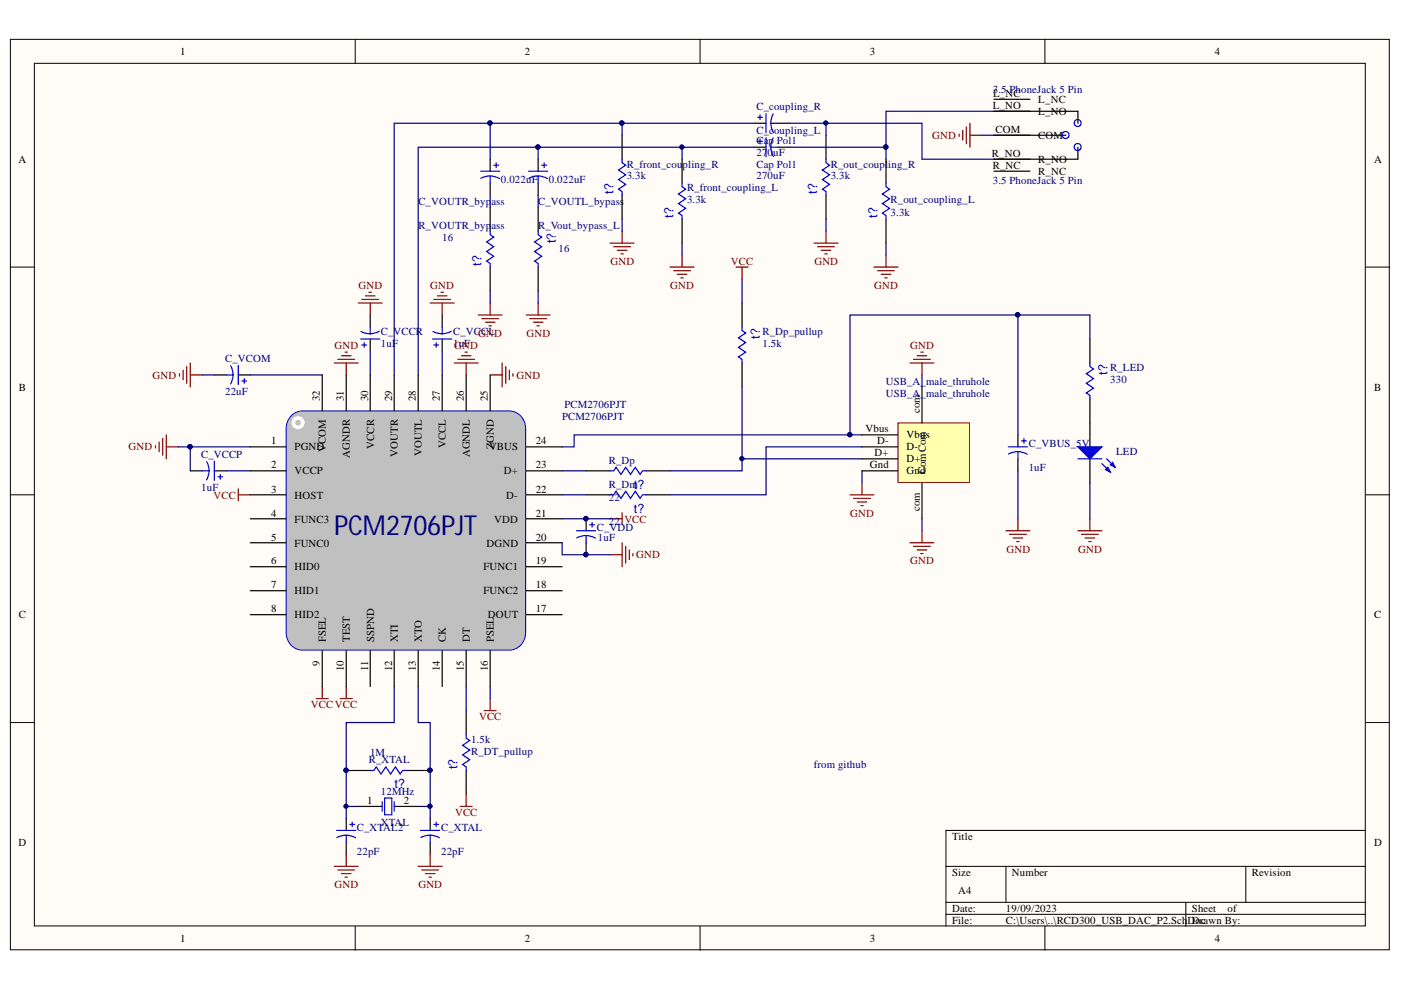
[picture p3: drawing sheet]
<svg xmlns="http://www.w3.org/2000/svg" width="297mm" height="210mm" viewBox="0 0 297 210" stroke-linecap="round" stroke-linejoin="round" font-family="sans-serif">
<defs><g id="words">
<text font-size="5.8" fill="#000080" x="70.8" y="113.5">PCM2706PJT</text>
<g font-size="2.7" fill="#00f">
<text x="130.1" y="41.1" transform="rotate(-90 130.1 41.1)">t?</text>
<text x="173.3" y="41.1" transform="rotate(-90 173.3 41.1)">t?</text>
<text x="142.8" y="46.2" transform="rotate(-90 142.8 46.2)">t?</text>
<text x="186" y="46.2" transform="rotate(-90 186 46.2)">t?</text>
<text x="117.8" y="51.5" transform="rotate(-90 117.8 51.5)">t?</text>
<text x="102.1" y="56.3" transform="rotate(-90 102.1 56.3)">t?</text>
<text x="161.1" y="71.9" transform="rotate(-90 161.1 71.9)">t?</text>
<text x="234.8" y="79.5" transform="rotate(-90 234.8 79.5)">t?</text>
<text x="134.4" y="103.6">t?</text>
<text x="134.4" y="108.7">t?</text>
<text x="83.6" y="167.1">t?</text>
<text x="97" y="163.1" transform="rotate(-90 97 163.1)">t?</text>
</g>
<g font-size="2.3">
<text x="38.2" y="11.7">1</text>
<text x="111.3" y="11.7">2</text>
<text x="184.4" y="11.7">3</text>
<text x="257.6" y="11.7">4</text>
<text x="210.5" y="23.1">L_NO</text>
<text x="210.6" y="20.5">L_NC</text>
<text x="220.1" y="21.8">L_NC</text>
<text x="211.1" y="28.2">COM</text>
<text x="220.1" y="24.4">L_NO</text>
<text x="220.1" y="29.4">COM</text>
<text x="3.9" y="34.5">A</text>
<text x="210.3" y="33.2">R_NO</text>
<text x="210.5" y="35.8">R_NC</text>
<text x="220.1" y="34.5">R_NO</text>
<text x="291.3" y="34.5">A</text>
<text x="220.1" y="37">R_NC</text>
<text x="4" y="82.8">B</text>
<text x="291.3" y="82.8">B</text>
<text x="67.8" y="85.1" transform="rotate(-90 67.8 85.1)">32</text>
<text x="72.9" y="85.1" transform="rotate(-90 72.9 85.1)">31</text>
<text x="78" y="85.1" transform="rotate(-90 78 85.1)">30</text>
<text x="83.1" y="85.1" transform="rotate(-90 83.1 85.1)">29</text>
<text x="88.2" y="85.1" transform="rotate(-90 88.2 85.1)">28</text>
<text x="93.3" y="85.1" transform="rotate(-90 93.3 85.1)">27</text>
<text x="98.3" y="85.1" transform="rotate(-90 98.3 85.1)">26</text>
<text x="103.4" y="85.1" transform="rotate(-90 103.4 85.1)">25</text>
<text x="195" y="87.6" transform="rotate(-90 195 87.6)">com</text>
<text x="57.5" y="94.2">1</text>
<text x="62.5" y="95.5">PGND</text>
<text x="69.1" y="95.8" transform="rotate(-90 69.1 95.8)">VCOM</text>
<text x="79.3" y="95.2" transform="rotate(-90 79.3 95.2)">VCCR</text>
<text x="94.5" y="95" transform="rotate(-90 94.5 95)">VCCL</text>
<text x="103.7" y="95.5">VBUS</text>
<text x="104.7" y="95.2" transform="rotate(-90 104.7 95.2)">ZGND</text>
<text x="113.6" y="94.2">24</text>
<text x="183.5" y="91.7">Vbus</text>
<text x="185.9" y="94.2">D-</text>
<text x="192.2" y="93">Vbus</text>
<text x="192.2" y="95.5">D-</text>
<text x="57.5" y="99.3">2</text>
<text x="62.5" y="100.6">VCCP</text>
<text x="74.1" y="97.1" transform="rotate(-90 74.1 97.1)">AGNDR</text>
<text x="84.4" y="96.8" transform="rotate(-90 84.4 96.8)">VOUTR</text>
<text x="89.5" y="96.7" transform="rotate(-90 89.5 96.7)">VOUTL</text>
<text x="99.6" y="96.9" transform="rotate(-90 99.6 96.9)">AGNDL</text>
<text x="106.8" y="100.6">D+</text>
<text x="113.6" y="99.3">23</text>
<text x="184.4" y="99.3">Gnd</text>
<text x="185.4" y="96.8">D+</text>
<text x="192.2" y="98">D+</text>
<text x="192.2" y="100.6">Gnd</text>
<text x="196.3" y="100.6" transform="rotate(-90 196.3 100.6)">ComCom</text>
<text x="57.5" y="104.5">3</text>
<text x="62.5" y="105.7">HOST</text>
<text x="107.3" y="105.7">D-</text>
<text x="113.6" y="104.5">22</text>
<text x="57.5" y="109.5">4</text>
<text x="62.5" y="110.8">FUNC3</text>
<text x="104.8" y="110.8">VDD</text>
<text x="113.6" y="109.5">21</text>
<text x="195" y="108.3" transform="rotate(-90 195 108.3)">com</text>
<text x="57.5" y="114.6">5</text>
<text x="57.5" y="119.7">6</text>
<text x="62.5" y="115.9">FUNC0</text>
<text x="103.2" y="115.9">DGND</text>
<text x="113.6" y="114.6">20</text>
<text x="113.6" y="119.7">19</text>
<text x="57.5" y="124.8">7</text>
<text x="62.5" y="121">HID0</text>
<text x="102.5" y="121">FUNC1</text>
<text x="113.6" y="124.8">18</text>
<text x="4" y="131.1">C</text>
<text x="57.5" y="129.8">8</text>
<text x="62.5" y="126">HID1</text>
<text x="62.5" y="131.1">HID2</text>
<text x="102.5" y="126">FUNC2</text>
<text x="103.4" y="131.1">DOUT</text>
<text x="113.6" y="129.8">17</text>
<text x="291.3" y="131.1">C</text>
<text x="69.1" y="136.2" transform="rotate(-90 69.1 136.2)">FSEL</text>
<text x="74.1" y="136.2" transform="rotate(-90 74.1 136.2)">TEST</text>
<text x="79.3" y="136.2" transform="rotate(-90 79.3 136.2)">SSPND</text>
<text x="84.4" y="136.2" transform="rotate(-90 84.4 136.2)">XTI</text>
<text x="89.5" y="136.2" transform="rotate(-90 89.5 136.2)">XTO</text>
<text x="94.5" y="136.2" transform="rotate(-90 94.5 136.2)">CK</text>
<text x="99.6" y="136.2" transform="rotate(-90 99.6 136.2)">DT</text>
<text x="104.7" y="136.2" transform="rotate(-90 104.7 136.2)">PSEL</text>
<text x="67.8" y="141.2" transform="rotate(-90 67.8 141.2)">9</text>
<text x="72.9" y="142.3" transform="rotate(-90 72.9 142.3)">10</text>
<text x="78" y="142.2" transform="rotate(-90 78 142.2)">11</text>
<text x="83.1" y="142.3" transform="rotate(-90 83.1 142.3)">12</text>
<text x="88.2" y="142.3" transform="rotate(-90 88.2 142.3)">13</text>
<text x="93.3" y="142.3" transform="rotate(-90 93.3 142.3)">14</text>
<text x="98.3" y="142.3" transform="rotate(-90 98.3 142.3)">15</text>
<text x="103.4" y="142.3" transform="rotate(-90 103.4 142.3)">16</text>
<text x="77.9" y="170.5">1</text>
<text x="85.7" y="170.5">2</text>
<text x="3.9" y="179.4">D</text>
<text x="201.9" y="178.1">Title</text>
<text x="291.3" y="179.4">D</text>
<text x="201.9" y="185.7">Size</text>
<text x="214.6" y="185.7">Number</text>
<text x="265.4" y="185.7">Revision</text>
<text x="203.1" y="189.6">A4</text>
<text x="201.9" y="193.4">Date:</text>
<text x="201.9" y="195.9">File:</text>
<text x="213.3" y="193.4">19/09/2023</text>
<text x="213.3" y="195.9">C:\Users\..\RCD300_USB_DAC_P2.Sch</text>
<text x="251.8" y="195.9">DDorawn By:</text>
<text x="252.7" y="193.4">Sheet</text>
<text x="254.7" y="195.9">c</text>
<text x="260.3" y="193.4">of</text>
<text x="38.2" y="199.7">1</text>
<text x="111.3" y="199.7">2</text>
<text x="184.4" y="199.7">3</text>
<text x="257.6" y="199.7">4</text>
</g>
<g font-size="2.3" fill="#000080">
<text x="160.4" y="23.3">C_coupling_R</text>
<text x="210.5" y="19.8">3.5 PhoneJack 5 Pin</text>
<text x="160.4" y="28.4">C_coupling_L</text>
<text x="132.9" y="35.5">R_front_cou</text>
<text x="144.7" y="35.5">pling_R</text>
<text x="160.4" y="35.5">Cap Pol1</text>
<text x="160.4" y="33">27</text>
<text x="160.4" y="30.4">Cap Pol1</text>
<text x="162.8" y="33">0uF</text>
<text x="176.1" y="35.5">R_out_coupl</text>
<text x="188.3" y="35.5">ing_R</text>
<text x="106.2" y="38.8">0.022uF</text>
<text x="116.4" y="38.8">0.022uF</text>
<text x="132.9" y="38.1">3.3k</text>
<text x="145.7" y="40.6">R_front_coupling_L</text>
<text x="160.4" y="38.1">270uF</text>
<text x="176.1" y="38.1">3.3k</text>
<text x="210.5" y="39.1">3.5 PhoneJack 5 Pin</text>
<text x="88.7" y="43.5">C_VOUTR_byp</text>
<text x="104.2" y="43.5">ass</text>
<text x="114.1" y="43.5">C_VOUTL_bypass</text>
<text x="145.7" y="43.1">3.3k</text>
<text x="188.8" y="43.1">R_out_coupling_L</text>
<text x="188.8" y="45.8">3.3k</text>
<text x="88.7" y="48.5">R_VOUTR_byp</text>
<text x="93.8" y="51.1">16</text>
<text x="104.2" y="48.5">ass</text>
<text x="114.1" y="48.5">R_Vout_bypass_L</text>
<text x="118.4" y="53.4">16</text>
<text x="80.7" y="71.1">C_VCCR</text>
<text x="96.1" y="71.1">C_VCCL</text>
<text x="161.7" y="71.1">R_Dp_pullup</text>
<text x="47.7" y="76.7">C_VCOM</text>
<text x="80.7" y="73.7">1uF</text>
<text x="96.1" y="73.7">1GuN</text>
<text x="98.4" y="73.7">FD</text>
<text x="161.7" y="73.7">1.5k</text>
<text x="47.7" y="83.8">22uF</text>
<text x="187.8" y="81.5">USB_A_male_thruhole</text>
<text x="235.4" y="78.7">R_LED</text>
<text x="235.4" y="81.3">330</text>
<text x="119.2" y="89.1">PCM2706PJT</text>
<text x="119.7" y="86.6">PCM2706PJT</text>
<text x="187.8" y="84.1">USB_A_male_thruhole</text>
<text x="218.1" y="94.7">C_VBUS_5V</text>
<text x="42.7" y="97">C_VCCP</text>
<text x="129.1" y="98.3">R_Dp</text>
<text x="218.1" y="99.8">1uF</text>
<text x="236.6" y="96.5">LED</text>
<text x="42.7" y="104.2">1uF</text>
<text x="129.1" y="103.4">R_Dm</text>
<text x="129.1" y="106.2">22</text>
<text x="126.5" y="112.6">C_VDD</text>
<text x="129.1" y="111.3">22</text>
<text x="126.8" y="114.6">1uF</text>
<text x="78.2" y="161.8">R_XTAL</text>
<text x="78.5" y="160.3">1M</text>
<text x="99.9" y="157.5">1.5k</text>
<text x="99.9" y="160">R_DT_pullup</text>
<text x="172.6" y="162.8">from github</text>
<text x="80.7" y="168.5">12MHz</text>
<text x="75.7" y="176.1">C_XTAL2</text>
<text x="80.7" y="175.1">XTAL</text>
<text x="93.5" y="176.1">C_XTAL</text>
<text x="75.7" y="181.2">22pF</text>
<text x="93.5" y="181.2">22pF</text>
</g>
<g font-size="2.3" fill="#800000">
<text x="197.6" y="29.4">GND</text>
<text x="129.4" y="56.2">GND</text>
<text x="155" y="56.2">VCC</text>
<text x="172.7" y="56.2">GND</text>
<text x="76" y="61.2">GND</text>
<text x="91.2" y="61.2">GND</text>
<text x="142.1" y="61.2">GND</text>
<text x="185.4" y="61.2">GND</text>
<text x="101.4" y="71.4">GND</text>
<text x="111.6" y="71.4">GND</text>
<text x="70.9" y="73.9">GND</text>
<text x="193" y="73.9">GND</text>
<text x="32.3" y="80.3">GND</text>
<text x="109.5" y="80.3">GND</text>
<text x="27.3" y="95.5">GND</text>
<text x="45.3" y="105.7">VCC</text>
<text x="132.4" y="110.8">VCC</text>
<text x="180.3" y="109.5">GND</text>
<text x="134.9" y="118.4">GND</text>
<text x="193" y="119.7">GND</text>
<text x="213.4" y="117.1">GND</text>
<text x="228.6" y="117.1">GND</text>
<text x="65.9" y="150.1">VCCVCC</text>
<text x="101.6" y="152.7">VCC</text>
<text x="96.5" y="173.1">VCC</text>
<text x="70.9" y="188.3">GND</text>
<text x="88.7" y="188.3">GND</text>
</g>
</g></defs>
<g fill="#fffcf8" stroke="#000" stroke-width=".21">
<path d="M2.2 8.3h292.4v193.1h-292.4z"/>
<path d="M7.3 13.4h282.2v182.9h-282.2z"/>
</g>
<g fill="none" stroke="#000" stroke-width=".21">
<path d="M75.3 8.3v5.1M148.4 8.3v5.1M221.5 8.3v5.1M2.2 56.6h5.1M289.6 56.6h5.1M2.2 104.9h5.1M289.6 104.9h5.1M2.2 153.2h5.1M289.6 153.2h5.1M289.6 176.1h-89v20.3M75.3 196.4v5.1M148.4 196.4v5.1"/>
<path d="M200.6 183.7h89M200.6 191.3h89M200.6 193.9h89M213.3 183.7v7.6M221.5 196.4v5.1M251.4 191.3v5.1M264.1 183.7v7.6"/>
</g>
<g fill="none" stroke="#000" stroke-width=".25">
<path d="M103.9 33.8v2.5M103.9 38.8v2.6M114.1 33.8v2.5M114.1 38.8v2.6M131.9 28.7v5.1M144.6 33.8v5M159.9 31.2h2.5M159.9 26.1h2.5M165 31.2h2.5M165 26.1h2.5M175.1 28.7v5.1M187.8 33.8v5"/>
<path d="M210.7 23.6h17.8v2.5M210.7 28.7h15.3M210.7 21.1h7.7M210.7 36.3h7.7M228.5 31.2v2.6h-17.8M103.9 43.9v5.1M103.9 56.6v5.1M114.1 43.9v5.1M114.1 56.6v5.1M131.9 41.4v5.1M144.6 46.5v5M175.1 41.4v5.1"/>
<path d="M187.8 46.5v5M45.4 79.5h2.6M50.5 79.5h2.6M78.5 66.8v2.5M78.5 71.9v2.5M93.8 66.8v2.5M93.8 71.9v2.5M157.3 64.3v5M157.3 77v5M231.1 71.9v5.1M40.3 99.8h2.6M45.4 99.8h2.6"/>
<path d="M124.3 99.8h5.1M137 99.8h5.1M215.8 92.2v2.5M215.8 97.3v2.5M231.1 84.6v10.1M231.1 97.3v5.1M124.3 110v2.5M124.3 115.1v2.5M124.3 104.9h5.1M137 104.9h5.1M98.8 150.7v5M73.4 173.5v2.6"/>
<path d="M73.4 178.6v2.5M73.4 163.4h5.1M76 171h5M83.6 171h5.1M86.1 163.4h5.1M91.2 173.5v2.6M91.2 178.6v2.5M98.8 163.4v5"/>
</g>
<g fill="none" stroke="#00f" stroke-width=".25">
<path d="M101.9 36.3h4.1M103.9 37.3l.8 .1 1.2 .5M103.9 37.3l-1.2 .2-.8 .3M103.9 37.3v1.5M104.7 35h1M105.2 34.5v1M112.1 36.3h4M114.1 37.3l.8 .1 1.2 .5M114.1 37.3l-1.2 .2-.8 .3M114.1 37.3v1.5M114.9 35h1M115.4 34.5v1"/>
<path d="M131.9 33.8v.7l.8 .5-1.6 1 1.6 1.1-1.6 1 1.6 1-1.6 1 .8 .5v.8M144.6 38.8v.8l.8 .5-1.5 1 1.5 1-1.5 1.1 1.5 1-1.5 1 .7 .5v.8M160.6 29.9h1.1M160.6 24.9h1.1M161.1 24.4v1M161.1 29.4v1.1M162.4 24.1v4.1M162.4 29.2v4M163.4 31.2h1.6M163.4 26.1h1.6M163.4 31.2l.2 1.2 .4 .8M163.4 26.1l.2 1.2 .4 .8"/>
<path d="M163.9 24.1l-.4 1.2-.1 .8M163.9 29.2l-.4 1.2-.1 .8M175.1 33.8v.7l.8 .5-1.5 1 1.5 1.1-1.5 1 1.5 1-1.5 1 .7 .5v.8M187.8 38.8v.8l.8 .5-1.5 1 1.5 1-1.5 1.1 1.5 1-1.5 1 .7 .5v.8M229 26.6a.74 .74 0 0 0-.3-1.2 .74 .74 0 0 0-.9 .8 .74 .74 0 0 0 1.2 .4M229 31.7a.74 .74 0 0 0-.3-1.2 .74 .74 0 0 0-.9 .9 .74 .74 0 0 0 1.2 .3M103.9 49v.8l.8 .5-1.5 1 1.5 1-1.5 1 1.5 1-1.5 1.1 .7 .5v.7M114.1 49v.8l.8 .5-1.6 1 1.6 1-1.6 1 1.6 1-1.6 1.1 .8 .5v.7M48 79.5h1.5M48.9 77.6a4 4 0 0 1 0 3.8M50.5 77.5v4M76.5 71.9h4"/>
<path d="M76.7 73.1h1M77.2 72.6v1.1M78.5 69.3v1.6M80.4 70.2a4 4 0 0 1-3.9 .1M91.7 71.9h4.1M92 73.1h1M92.5 72.6v1.1M93.8 69.3v1.6M95.7 70.2a4 4 0 0 1-3.9 .1M157.3 69.3v.8l.8 .5-1.5 1 1.5 1-1.5 1.1 1.5 1-1.5 1 .7 .5v.8M231.1 77v.7l.7 .5-1.5 1 1.5 1.1-1.5 1 1.5 1-1.5 1 .8 .5v.8M42.9 99.8h1.5"/>
<path d="M43.8 97.9a4 4 0 0 1 0 3.8M45.4 97.8v4.1M51.3 80.8h1M51.8 80.3v1M129.4 99.8h.7l.5-.7 1 1.5 1.1-1.5 1 1.5 1-1.5 1 1.5 .5-.8h.8M213.8 94.7h4.1M215.8 95.8l.8 .1 1.2 .4M215.8 95.8h-.8l-1.2 .5M215.8 95.8v1.5M216.6 93.5h1M217.1 93v1M228.5 97.3h5.1"/>
<path d="M233.6 98.3l1.8 1.8M234.6 97.3l1.8 1.8M46.2 101.1h1M46.7 100.6v1M122.2 112.5h4.1M124.3 113.6h.8l1.1 .5M124.3 113.6l-1.3 .1-.7 .4M124.3 113.6v1.5M125 111.3h1M125.5 110.8v1M129.4 104.9h.7l.5-.8 1 1.6 1.1-1.6 1 1.6 1-1.6 1 1.6 .5-.8h.8M98.8 155.7v.8l.8 .5-1.5 1 1.5 1-1.5 1.1 1.5 1-1.5 1 .7 .5v.8"/>
<path d="M71.4 176.1h4M73.4 177.1l.8 .1 1.2 .4M73.4 177.1l-1.2 .2-.8 .3M73.4 177.1v1.5M74.2 174.8h1M74.7 174.3v1M78.5 163.4h.8l.5-.8 1 1.5 1-1.5 1 1.5 1-1.5 1.1 1.5 .5-.7h.7M81 170v2M81.5 169.2h1.6v3.6h-1.6zM83.6 170v2M89.2 176.1h4M91.2 177.1l1.2 .2 .8 .3"/>
<path d="M91.2 177.1l-.8 .1-1.2 .4M91.2 177.1v1.5M92 174.8h1M92.5 174.3v1"/>
<circle cx="225.9" cy="28.6" r=".74"/>
</g>
<g fill="#000080" stroke="#000080" stroke-width=".21">
<circle cx="91.2" cy="163.3" r=".46"/>
<circle cx="73.4" cy="163.3" r=".46"/>
<circle cx="91.2" cy="170.9" r=".46"/>
<circle cx="73.4" cy="170.9" r=".46"/>
<circle cx="124.2" cy="110" r=".46"/>
<circle cx="124.2" cy="117.6" r=".46"/>
<circle cx="40.3" cy="94.7" r=".47"/>
<circle cx="215.8" cy="66.7" r=".46"/>
<circle cx="114" cy="31.2" r=".46"/>
<circle cx="103.9" cy="26.1" r=".46"/>
<circle cx="187.8" cy="31.2" r=".46"/>
<circle cx="175.1" cy="26.1" r=".46"/>
<circle cx="144.6" cy="31.2" r=".46"/>
<circle cx="180.2" cy="92.2" r=".46"/>
<circle cx="157.3" cy="97.2" r=".46"/>
<circle cx="131.8" cy="26.1" r=".46"/>
</g>
<g fill="none" stroke="#800000" stroke-width=".25">
<path d="M203.4 28.4v.5M204.1 27.7v2M204.9 26.9v3.6M205.6 26.1v5.1M205.6 28.7h2.6M129.4 51.5h5M130.1 52.3h3.6M130.9 53.1h2M131.6 53.8h.6M131.9 49v2.5M142.1 56.6h5.1M142.8 57.4h3.6"/>
<path d="M143.6 58.2h2M144.4 58.9h.5M144.6 54.1v2.5M156.1 56.6h2.5M157.3 56.6v2.6M172.6 51.5h5.1M173.4 52.3h3.5M174.1 53.1h2M174.9 53.8h.5M175.1 49v2.5M185.3 56.6h5.1M186.1 57.4h3.5"/>
<path d="M186.8 58.2h2.1M187.6 58.9h.5M187.8 54.1v2.5M38.1 79.2v.6M38.8 78.5v2M39.6 77.7v3.6M40.3 79.5h2.6M40.3 77v5M70.9 77h5.1M71.6 76.2h3.6M72.4 75.4h2M73.2 74.7h.5"/>
<path d="M73.4 77v2.5M76 64.3h5M76.7 63.5h3.6M77.5 62.7h2M78.2 62h.5M78.5 64.3v2.5M91.2 64.3h5.1M92 63.5h3.5M92.7 62.7h2.1M93.5 62h.5M93.8 64.3v2.5M96.3 77h5.1"/>
<path d="M97.1 76.2h3.5M97.8 75.4h2.1M98.6 74.7h.5M98.8 77v2.5M101.4 66.8h5.1M102.1 67.6h3.6M102.9 68.3h2M103.7 69.1h.5M103.9 79.5h2.6M103.9 64.3v2.5M106.5 77v5M107.2 77.7v3.6"/>
<path d="M108 78.5v2M108.8 79.2v.6M111.6 66.8h5M112.3 67.6h3.6M113.1 68.3h2M113.8 69.1h.6M114.1 64.3v2.5M33 94.5v.5M33.7 93.7v2.1M34.5 93v3.5M35.3 92.2v5.1M35.3 94.7h2.5"/>
<path d="M50.5 104.9h2.6M50.5 103.6v2.6M129.4 110h2.5M129.4 117.6h2.5M131.9 108.7v2.6M131.9 115.1v5.1M132.7 115.8v3.6M133.4 116.6v2M134.2 117.4v.5M180.2 104.9h5.1M181 105.7h3.5M181.7 106.4h2.1"/>
<path d="M182.5 107.2h.5M182.8 102.4v2.5M213.3 112.5h5.1M214 113.3h3.6M214.8 114.1h2M215.6 114.8h.5M215.8 110v2.5M228.5 112.5h5.1M229.3 113.3h3.6M230.1 114.1h2M230.8 114.8h.5M231.1 110v2.5"/>
<path d="M67 148.1h2.6M68.3 145.6v2.5M72.1 148.1h2.6M73.4 145.6v2.5M102.7 150.7h2.5M103.9 148.1v2.6M97.6 171h2.5M98.8 168.4v2.6M70.9 183.7h5.1M71.6 184.5h3.6M72.4 185.2h2M73.2 186h.5"/>
<path d="M73.4 181.1v2.6M88.7 183.7h5.1M89.4 184.5h3.6M90.2 185.2h2M91 186h.5M91.2 181.1v2.6"/>
</g>
<g fill="none" stroke="#000080" stroke-width=".25">
<path d="M103.9 33.8v-7.7h-20.3v53.4M103.9 26.1h28M114.1 33.8v-2.6h-25.4v48.3M114.1 31.2h45.8M144.6 31.2v2.6M159.9 26.1h-28v2.6M167.5 26.1h28v7.7h15.2M175.1 26.1v2.6M187.8 31.2v2.6M208.2 28.7h2.5M210.7 23.6h-22.9v7.6h-20.3M103.9 41.4v2.5"/>
<path d="M114.1 41.4v2.5M131.9 46.5v2.5M144.6 51.5v2.6M157.3 59.2v5.1M175.1 46.5v2.5M187.8 51.5v2.6M42.9 79.5h2.5M53.1 79.5h15.2M78.5 74.4v5.1M93.8 74.4v5.1M103.9 61.7v2.6M114.1 61.7v2.6"/>
<path d="M195.5 79.5v2.5M215.8 66.8h15.3v5.1M37.8 94.7h2.5v5.1M40.3 94.7h12.8M48 99.8h5.1M119.2 99.8h5.1M157.3 82v17.8h-15.2M157.3 97.3h25.5M180.2 92.2h-58.5v2.5h-2.5M182.8 92.2h-2.6v-25.4h35.6v25.4M182.8 94.7h-20.4v10.2h-20.3M182.8 99.8v2.6"/>
<path d="M215.8 99.8v10.2M119.2 115.1v2.5h10.2M119.2 110h10.2M119.2 104.9h5.1M195.5 110v2.5M231.1 102.4v7.6M83.6 145.6v7.6h-10.2v20.3M88.7 145.6v7.6h2.5v20.3M98.8 145.6v5.1M103.9 145.6v2.5M73.4 171h2.6M88.7 171h2.5"/>
</g>
<g fill="#00f" stroke="#00f" stroke-width=".25">
<path d="M228.5 94.7h5.1l-2.5 2.6z"/>
<path d="M234.4 99.6l.5-.5 .5 1z"/>
<path d="M235.4 98.6l.5-.5 .5 1z"/>
</g>
<path d="M61.7 88.2a3.3 3.3 0 0 1 2.4-1.1h43.9a3.6 3.6 0 0 1 3.5 3.8v43.2a3.6 3.6 0 0 1-3.5 3.7h-43.9a3.6 3.6 0 0 1-3.4-3.7v-43.2a3.9 3.9 0 0 1 1-2.7z" fill="#c0c0c0" stroke="#00f" stroke-width=".21"/>
<g fill="none" stroke="#000" stroke-width=".25">
<path d="M68.3 79.5v7.6M73.4 79.5v7.6M78.5 79.5v7.6M83.6 79.5v7.6M88.7 79.5v7.6M93.8 79.5v7.6M98.8 79.5v7.6M103.9 79.5v7.6M53.1 94.7h7.6M53.1 99.8h7.6M111.6 94.7h7.6M111.6 99.8h7.6"/>
<path d="M53.1 104.9h7.6M53.1 110h7.6M53.1 115.1h7.6M111.6 104.9h7.6M111.6 110h7.6M111.6 115.1h7.6M53.1 120.2h7.6M53.1 125.2h7.6M53.1 130.3h7.6M68.3 137.9v7.7M73.4 137.9v7.7M78.5 137.9v7.7"/>
<path d="M83.6 137.9v7.7M88.7 137.9v7.7M93.8 137.9v7.7M98.8 137.9v7.7M103.9 137.9v7.7M111.6 120.2h7.6M111.6 125.2h7.6M111.6 130.3h7.6"/>
</g>
<circle cx="63.2" cy="89.6" r=".99" fill="none" stroke="#fff" stroke-width=".76"/>
<path d="M192.9 77h5.1M193.7 76.2h3.6M194.5 75.4h2M195.2 74.7h.5M195.5 77v2.5M192.9 115.1h5.1M193.7 115.8h3.6M194.5 116.6h2M195.2 117.4h.5M195.5 112.5v2.6" fill="none" stroke="#800000" stroke-width=".25"/>
<path d="M190.4 89.7h15.1v12.6h-15.1z" fill="#ffffb0" stroke="#800000" stroke-width=".21"/>
<path d="M182.8 92.2h7.6M182.8 94.7h7.6M182.8 97.3h7.6M182.8 99.8h7.6M195.5 82v7.7M195.5 102.4v7.6" fill="none" stroke="#000" stroke-width=".25"/>
<use href="#words"/>
</svg>
